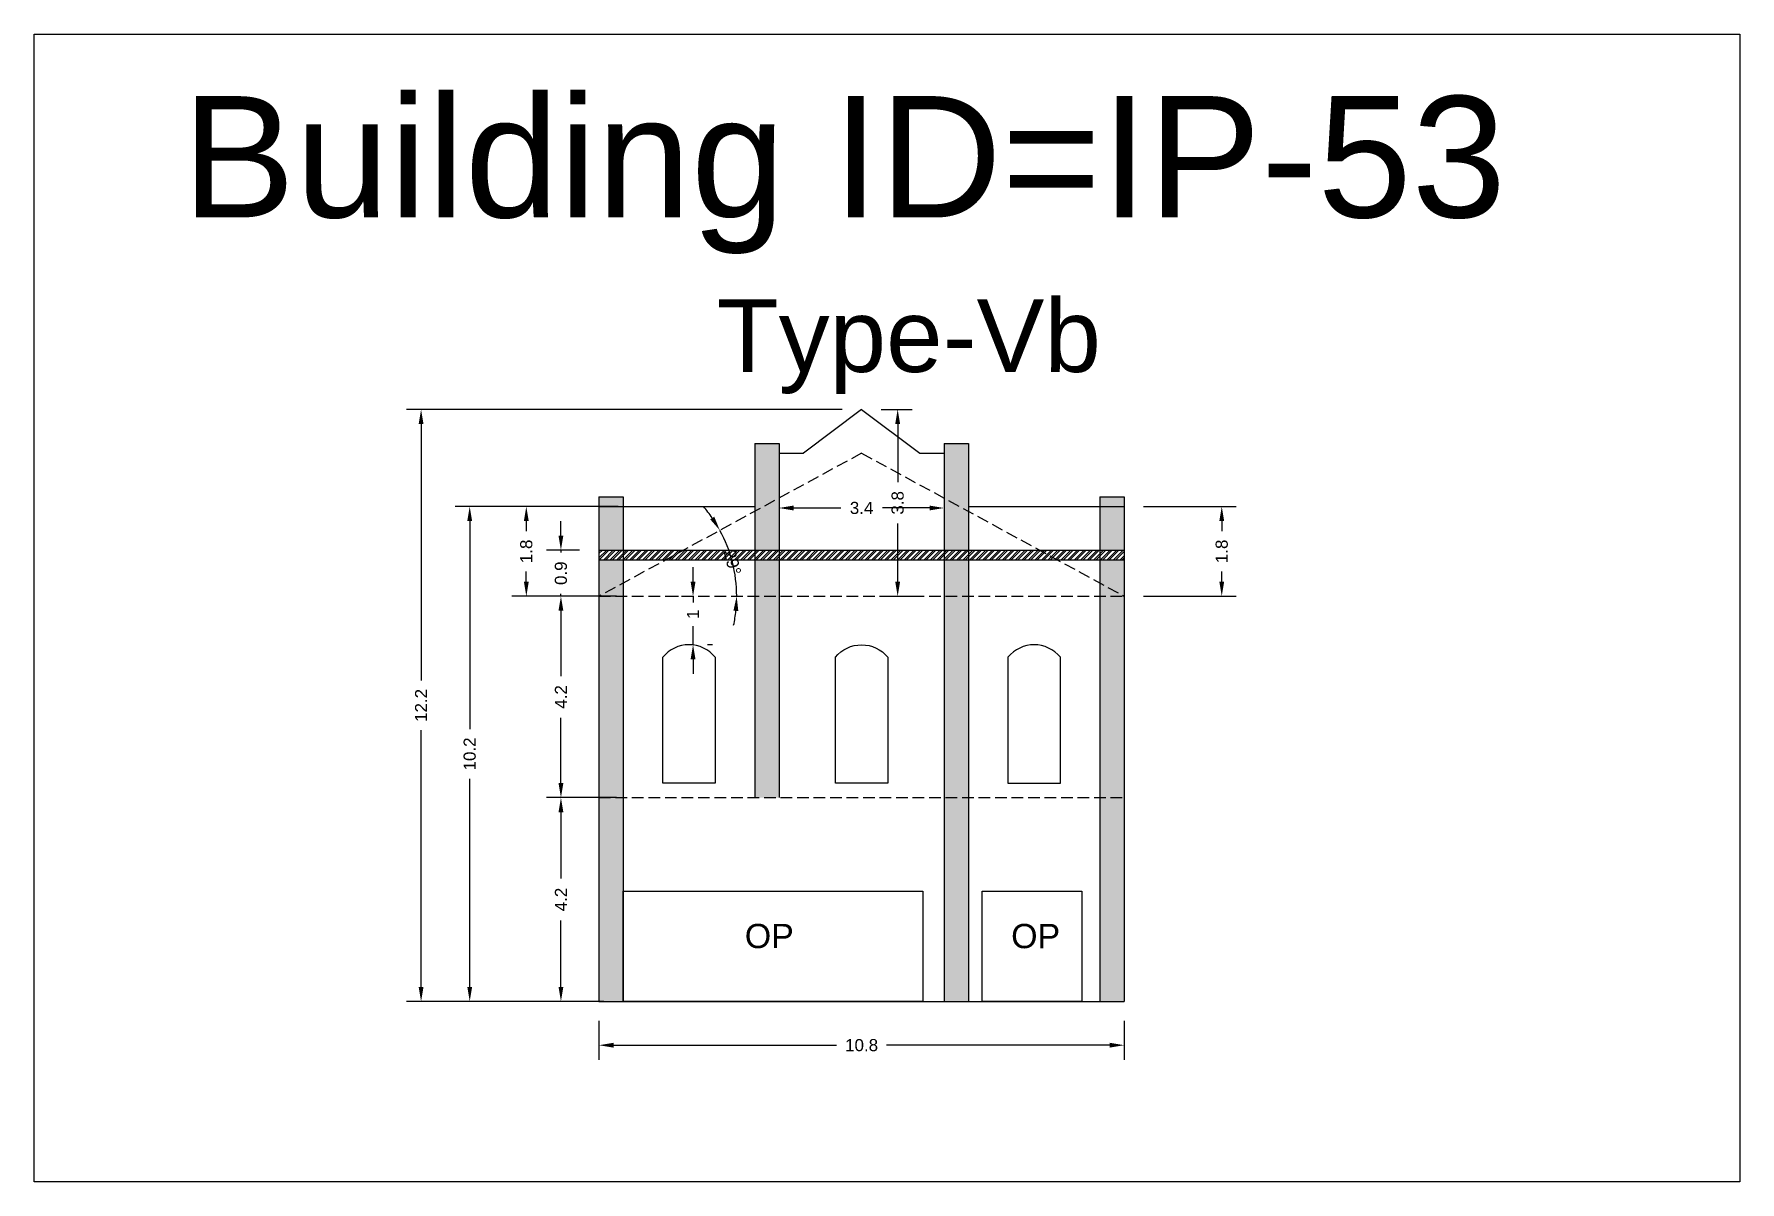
# Model space of a CAD drawing. Header units: metres. Extents: x 3416658 to 3417184, y -6712896 to -6712690.
# Drawn here: x 3416765.59 to 3416800.73, y -6712895.84 to -6712872.18 of the extents above; entities that cross this region are included whole.
import ezdxf

# ---------------------------------------------------------------- set-up
doc = ezdxf.new("R2010")
doc.units = ezdxf.units.M
doc.linetypes.add('ACAD_ISO02W100', pattern=[15, 12, -3])
doc.layers.add('Dotted', color=7, linetype='ACAD_ISO02W100', plot=False)
doc.styles.get("Standard").update_dxf_attribs({"font": 'arial.ttf'})
doc.dimstyles.new('ISO-25', dxfattribs={"dimtxt": 0.25, "dimasz": 0.3, "dimexe": 0.3, "dimexo": 0.4, "dimgap": 0.2, "dimtad": 0, "dimdec": 1, "dimdsep": 46, "dimtxsty": 'Standard', "dimcen": 2.5, "dimadec": 0, "dimazin": 0, "dimtfac": 1, "dimtdec": 1, "dimtmove": 0, "dimatfit": 3, "dimfxl": 1, "dimarcsym": 0})

# ---------------------------------------------------------------- blocks, each defined once
blk = doc.blocks.new('*D469')
at = {"color": 0, "lineweight": -2, "transparency": 16777216}
for p, q in [((3416788.444, -6712881.919), (3416790.353, -6712881.919)), ((3416790.053, -6712882.219), (3416790.053, -6712882.428)), ((3416790.053, -6712883.469), (3416790.053, -6712883.261)), ((3416788.444, -6712883.769), (3416790.353, -6712883.769))]:
    blk.add_line(p, q, dxfattribs=at)
at = {"color": 0, "transparency": 16777216}
for points in [[(3416790.003, -6712882.219), (3416790.103, -6712882.219), (3416790.053, -6712881.919)], [(3416790.003, -6712883.469), (3416790.103, -6712883.469), (3416790.053, -6712883.769)]]:
    blk.add_solid(points, dxfattribs=at)
at = {"layer": 'Defpoints', "color": 0, "transparency": 16777216}
for p in [(3416788.044, -6712881.919), (3416790.053, -6712881.919), (3416788.044, -6712883.769)]:
    blk.add_point(p, dxfattribs=at)
at = {"color": 0, "transparency": 16777216, "insert": (3416790.053, -6712882.844), "char_height": 0.25, "attachment_point": 5, "rotation": 90}
blk.add_mtext('1.8', dxfattribs=at)
blk = doc.blocks.new('*D470')
at = {"color": 0, "lineweight": -2, "transparency": 16777216}
for p, q in [((3416783.034, -6712879.919), (3416783.677, -6712879.919)), ((3416783.377, -6712880.219), (3416783.377, -6712881.417)), ((3416783.377, -6712883.469), (3416783.377, -6712882.272)), ((3416783.034, -6712883.769), (3416783.677, -6712883.769))]:
    blk.add_line(p, q, dxfattribs=at)
at = {"color": 0, "transparency": 16777216}
for points in [[(3416783.327, -6712880.219), (3416783.427, -6712880.219), (3416783.377, -6712879.919)], [(3416783.327, -6712883.469), (3416783.427, -6712883.469), (3416783.377, -6712883.769)]]:
    blk.add_solid(points, dxfattribs=at)
at = {"layer": 'Defpoints', "color": 0, "transparency": 16777216}
for p in [(3416782.634, -6712879.919), (3416782.634, -6712883.769), (3416783.377, -6712883.769)]:
    blk.add_point(p, dxfattribs=at)
at = {"color": 0, "transparency": 16777216, "insert": (3416783.377, -6712881.844), "char_height": 0.25, "attachment_point": 5, "rotation": 90}
blk.add_mtext('3.8', dxfattribs=at)
blk = doc.blocks.new('*D471')
at = {"color": 0, "lineweight": -2, "transparency": 16777216}
for p, q in [((3416780.934, -6712881.55), (3416780.934, -6712881.65)), ((3416784.334, -6712881.55), (3416784.334, -6712881.65)), ((3416781.234, -6712881.95), (3416782.207, -6712881.95)), ((3416784.034, -6712881.95), (3416783.061, -6712881.95))]:
    blk.add_line(p, q, dxfattribs=at)
at = {"color": 0, "transparency": 16777216}
for points in [[(3416781.234, -6712881.9), (3416781.234, -6712882), (3416780.934, -6712881.95)], [(3416784.034, -6712881.9), (3416784.034, -6712882), (3416784.334, -6712881.95)]]:
    blk.add_solid(points, dxfattribs=at)
at = {"layer": 'Defpoints', "color": 0, "transparency": 16777216}
for p in [(3416780.934, -6712881.95), (3416784.334, -6712881.95), (3416784.334, -6712881.95)]:
    blk.add_point(p, dxfattribs=at)
at = {"color": 0, "transparency": 16777216, "insert": (3416782.634, -6712881.95), "char_height": 0.25, "attachment_point": 5}
blk.add_mtext('3.4', dxfattribs=at)
blk = doc.blocks.new('*D472')
at = {"color": 0, "lineweight": -2, "transparency": 16777216}
for p, q in [((3416779.162, -6712883.469), (3416779.162, -6712883.169)), ((3416778.762, -6712883.769), (3416778.862, -6712883.769)), ((3416779.162, -6712883.769), (3416779.162, -6712883.896)), ((3416779.162, -6712884.769), (3416779.162, -6712884.388)), ((3416779.562, -6712884.769), (3416779.462, -6712884.769)), ((3416779.162, -6712885.069), (3416779.162, -6712885.369))]:
    blk.add_line(p, q, dxfattribs=at)
at = {"color": 0, "transparency": 16777216}
for points in [[(3416779.112, -6712883.469), (3416779.212, -6712883.469), (3416779.162, -6712883.769)], [(3416779.112, -6712885.069), (3416779.212, -6712885.069), (3416779.162, -6712884.769)]]:
    blk.add_solid(points, dxfattribs=at)
at = {"layer": 'Defpoints', "color": 0, "transparency": 16777216}
for p in [(3416779.162, -6712883.769), (3416779.162, -6712883.769), (3416779.162, -6712884.769)]:
    blk.add_point(p, dxfattribs=at)
at = {"color": 0, "transparency": 16777216, "insert": (3416779.162, -6712884.142), "char_height": 0.25, "attachment_point": 5, "rotation": 90}
blk.add_mtext('1', dxfattribs=at)
blk = doc.blocks.new('*D473')
at = {"color": 0, "lineweight": -2, "transparency": 16777216}
for p, q in [((3416777.588, -6712883.769), (3416776.14, -6712883.769)), ((3416776.44, -6712884.069), (3416776.44, -6712885.413)), ((3416776.44, -6712887.619), (3416776.44, -6712886.276)), ((3416777.588, -6712887.919), (3416776.14, -6712887.919))]:
    blk.add_line(p, q, dxfattribs=at)
at = {"color": 0, "transparency": 16777216}
for points in [[(3416776.39, -6712884.069), (3416776.49, -6712884.069), (3416776.44, -6712883.769)], [(3416776.39, -6712887.619), (3416776.49, -6712887.619), (3416776.44, -6712887.919)]]:
    blk.add_solid(points, dxfattribs=at)
at = {"layer": 'Defpoints', "color": 0, "transparency": 16777216}
for p in [(3416776.44, -6712883.769), (3416777.988, -6712883.769), (3416777.988, -6712887.919)]:
    blk.add_point(p, dxfattribs=at)
at = {"color": 0, "transparency": 16777216, "insert": (3416776.44, -6712885.844), "char_height": 0.25, "attachment_point": 5, "rotation": 90}
blk.add_mtext('4.2', dxfattribs=at)
blk = doc.blocks.new('*D474')
at = {"color": 0, "lineweight": -2, "transparency": 16777216}
for p, q in [((3416776.824, -6712887.919), (3416776.14, -6712887.919)), ((3416776.44, -6712888.219), (3416776.44, -6712889.588)), ((3416776.44, -6712891.819), (3416776.44, -6712890.451)), ((3416776.824, -6712892.119), (3416776.14, -6712892.119))]:
    blk.add_line(p, q, dxfattribs=at)
at = {"color": 0, "transparency": 16777216}
for points in [[(3416776.39, -6712888.219), (3416776.49, -6712888.219), (3416776.44, -6712887.919)], [(3416776.39, -6712891.819), (3416776.49, -6712891.819), (3416776.44, -6712892.119)]]:
    blk.add_solid(points, dxfattribs=at)
at = {"layer": 'Defpoints', "color": 0, "transparency": 16777216}
for p in [(3416776.44, -6712887.919), (3416777.224, -6712887.919), (3416777.224, -6712892.119)]:
    blk.add_point(p, dxfattribs=at)
at = {"color": 0, "transparency": 16777216, "insert": (3416776.44, -6712890.019), "char_height": 0.25, "attachment_point": 5, "rotation": 90}
blk.add_mtext('4.2', dxfattribs=at)
blk = doc.blocks.new('*D475')
at = {"color": 0, "lineweight": -2, "transparency": 16777216}
for p, q in [((3416776.44, -6712882.519), (3416776.44, -6712882.219)), ((3416776.824, -6712882.819), (3416776.14, -6712882.819)), ((3416776.44, -6712882.819), (3416776.44, -6712882.867)), ((3416776.824, -6712883.769), (3416776.14, -6712883.769)), ((3416776.44, -6712883.769), (3416776.44, -6712883.722)), ((3416776.44, -6712884.069), (3416776.44, -6712884.369))]:
    blk.add_line(p, q, dxfattribs=at)
at = {"color": 0, "transparency": 16777216}
for points in [[(3416776.39, -6712882.519), (3416776.49, -6712882.519), (3416776.44, -6712882.819)], [(3416776.39, -6712884.069), (3416776.49, -6712884.069), (3416776.44, -6712883.769)]]:
    blk.add_solid(points, dxfattribs=at)
at = {"layer": 'Defpoints', "color": 0, "transparency": 16777216}
for p in [(3416776.44, -6712882.819), (3416777.224, -6712882.819), (3416777.224, -6712883.769)]:
    blk.add_point(p, dxfattribs=at)
at = {"color": 0, "transparency": 16777216, "insert": (3416776.44, -6712883.294), "char_height": 0.25, "attachment_point": 5, "rotation": 90}
blk.add_mtext('0.9', dxfattribs=at)
blk = doc.blocks.new('*D476')
at = {"color": 0, "lineweight": -2, "transparency": 16777216}
for p, q in [((3416777.622, -6712881.919), (3416775.427, -6712881.919)), ((3416775.727, -6712882.219), (3416775.727, -6712882.428)), ((3416775.727, -6712883.469), (3416775.727, -6712883.261)), ((3416776.824, -6712883.769), (3416775.427, -6712883.769))]:
    blk.add_line(p, q, dxfattribs=at)
at = {"color": 0, "transparency": 16777216}
for points in [[(3416775.677, -6712882.219), (3416775.777, -6712882.219), (3416775.727, -6712881.919)], [(3416775.677, -6712883.469), (3416775.777, -6712883.469), (3416775.727, -6712883.769)]]:
    blk.add_solid(points, dxfattribs=at)
at = {"layer": 'Defpoints', "color": 0, "transparency": 16777216}
for p in [(3416775.727, -6712881.919), (3416778.022, -6712881.919), (3416777.224, -6712883.769)]:
    blk.add_point(p, dxfattribs=at)
at = {"color": 0, "transparency": 16777216, "insert": (3416775.727, -6712882.844), "char_height": 0.25, "attachment_point": 5, "rotation": 90}
blk.add_mtext('1.8', dxfattribs=at)
blk = doc.blocks.new('*D477')
at = {"color": 0, "lineweight": -2, "transparency": 16777216}
for p, q in [((3416776.824, -6712881.919), (3416774.261, -6712881.919)), ((3416774.561, -6712882.219), (3416774.561, -6712886.508)), ((3416774.561, -6712891.819), (3416774.561, -6712887.531)), ((3416776.824, -6712892.119), (3416774.261, -6712892.119))]:
    blk.add_line(p, q, dxfattribs=at)
at = {"color": 0, "transparency": 16777216}
for points in [[(3416774.511, -6712882.219), (3416774.611, -6712882.219), (3416774.561, -6712881.919)], [(3416774.511, -6712891.819), (3416774.611, -6712891.819), (3416774.561, -6712892.119)]]:
    blk.add_solid(points, dxfattribs=at)
at = {"layer": 'Defpoints', "color": 0, "transparency": 16777216}
for p in [(3416774.561, -6712881.919), (3416777.224, -6712881.919), (3416777.224, -6712892.119)]:
    blk.add_point(p, dxfattribs=at)
at = {"color": 0, "transparency": 16777216, "insert": (3416774.561, -6712887.019), "char_height": 0.25, "attachment_point": 5, "rotation": 90}
blk.add_mtext('10.2', dxfattribs=at)
blk = doc.blocks.new('*D478')
at = {"color": 0, "lineweight": -2, "transparency": 16777216}
for p, q in [((3416782.234, -6712879.919), (3416773.259, -6712879.919)), ((3416773.559, -6712880.219), (3416773.559, -6712885.508)), ((3416773.559, -6712891.819), (3416773.559, -6712886.531)), ((3416777.324, -6712892.119), (3416773.259, -6712892.119))]:
    blk.add_line(p, q, dxfattribs=at)
at = {"color": 0, "transparency": 16777216}
for points in [[(3416773.509, -6712880.219), (3416773.609, -6712880.219), (3416773.559, -6712879.919)], [(3416773.509, -6712891.819), (3416773.609, -6712891.819), (3416773.559, -6712892.119)]]:
    blk.add_solid(points, dxfattribs=at)
at = {"layer": 'Defpoints', "color": 0, "transparency": 16777216}
for p in [(3416773.559, -6712879.919), (3416782.634, -6712879.919), (3416777.724, -6712892.119)]:
    blk.add_point(p, dxfattribs=at)
at = {"color": 0, "transparency": 16777216, "insert": (3416773.559, -6712886.019), "char_height": 0.25, "attachment_point": 5, "rotation": 90}
blk.add_mtext('12.2', dxfattribs=at)
blk = doc.blocks.new('*D479')
at = {"color": 0, "lineweight": -2, "transparency": 16777216}
for start, end in [(34.6654, 40.7277), (0, 28.603), (347.8754, 353.9377)]:
    blk.add_arc((3416777.224, -6712883.769), 2.837, start, end, dxfattribs=at)
at = {"color": 0, "transparency": 16777216}
for points in [[(3416779.599, -6712882.13), (3416779.514, -6712882.182), (3416779.714, -6712882.411)], [(3416779.994, -6712884.066), (3416780.094, -6712884.072), (3416780.06, -6712883.769)]]:
    blk.add_solid(points, dxfattribs=at)
at = {"layer": 'Defpoints', "color": 0, "transparency": 16777216}
for p in [(3416782.634, -6712880.819), (3416780.021, -6712883.3), (3416777.224, -6712883.769), (3416777.224, -6712883.769), (3416788.044, -6712883.769)]:
    blk.add_point(p, dxfattribs=at)
at = {"color": 0, "transparency": 16777216, "insert": (3416779.972, -6712883.069), "char_height": 0.25, "attachment_point": 5, "rotation": 284.3015}
blk.add_mtext('29°', dxfattribs=at)
blk = doc.blocks.new('*D480')
at = {"color": 0, "lineweight": -2, "transparency": 16777216}
for p, q in [((3416777.224, -6712892.519), (3416777.224, -6712893.322)), ((3416788.044, -6712892.519), (3416788.044, -6712893.322)), ((3416777.524, -6712893.022), (3416782.12, -6712893.022)), ((3416787.744, -6712893.022), (3416783.147, -6712893.022))]:
    blk.add_line(p, q, dxfattribs=at)
at = {"color": 0, "transparency": 16777216}
for points in [[(3416777.524, -6712892.972), (3416777.524, -6712893.072), (3416777.224, -6712893.022)], [(3416787.744, -6712892.972), (3416787.744, -6712893.072), (3416788.044, -6712893.022)]]:
    blk.add_solid(points, dxfattribs=at)
at = {"layer": 'Defpoints', "color": 0, "transparency": 16777216}
for p in [(3416777.224, -6712892.119), (3416788.044, -6712892.119), (3416788.044, -6712893.022)]:
    blk.add_point(p, dxfattribs=at)
at = {"color": 0, "transparency": 16777216, "insert": (3416782.634, -6712893.022), "char_height": 0.25, "attachment_point": 5}
blk.add_mtext('10.8', dxfattribs=at)

msp = doc.modelspace()

# ---------------------------------------------------------------- hatches: boundary and pattern name
h = msp.add_hatch(color=256)
h.dxf.hatch_style = 1
h.paths.add_polyline_path([(3416777.724, -6712887.919), (3416777.224, -6712887.919), (3416777.224, -6712892.119), (3416777.724, -6712892.119), (3416777.724, -6712889.845)])
h.paths.add_polyline_path([(3416777.724, -6712883.769), (3416777.224, -6712883.769), (3416777.224, -6712887.919), (3416777.724, -6712887.919)])
h.paths.add_polyline_path([(3416777.724, -6712883.019), (3416777.224, -6712883.019), (3416777.224, -6712883.769), (3416777.724, -6712883.497)])
h.paths.add_polyline_path([(3416777.724, -6712883.497), (3416777.224, -6712883.769), (3416777.724, -6712883.769)], flags=17)
h.paths.add_polyline_path([(3416777.724, -6712881.919), (3416777.224, -6712881.919), (3416777.224, -6712882.819), (3416777.724, -6712882.819)])
h.paths.add_polyline_path([(3416777.724, -6712881.719), (3416777.224, -6712881.719), (3416777.224, -6712881.919), (3416777.724, -6712881.919)])
h.paths.add_polyline_path([(3416780.934, -6712880.619), (3416780.434, -6712880.619), (3416780.434, -6712882.019), (3416780.934, -6712881.746)])
h.paths.add_polyline_path([(3416780.934, -6712881.746), (3416780.434, -6712882.019), (3416780.434, -6712882.819), (3416780.934, -6712882.819)])
h.paths.add_polyline_path([(3416780.934, -6712883.019), (3416780.434, -6712883.019), (3416780.434, -6712883.769), (3416780.934, -6712883.769)])
h.paths.add_polyline_path([(3416780.934, -6712883.769), (3416780.434, -6712883.769), (3416780.434, -6712887.919), (3416780.934, -6712887.919)])
h.paths.add_polyline_path([(3416784.834, -6712883.019), (3416784.334, -6712883.019), (3416784.334, -6712883.769), (3416784.834, -6712883.769)])
h.paths.add_polyline_path([(3416784.834, -6712883.769), (3416784.334, -6712883.769), (3416784.334, -6712887.919), (3416784.834, -6712887.919)])
h.paths.add_polyline_path([(3416784.834, -6712882.019), (3416784.334, -6712881.746), (3416784.334, -6712882.819), (3416784.834, -6712882.819)])
h.paths.add_polyline_path([(3416784.834, -6712880.619), (3416784.334, -6712880.619), (3416784.334, -6712881.746), (3416784.834, -6712882.019)])
h.paths.add_polyline_path([(3416788.044, -6712881.919), (3416787.544, -6712881.919), (3416787.544, -6712882.819), (3416788.044, -6712882.819)])
h.paths.add_polyline_path([(3416788.044, -6712881.719), (3416787.544, -6712881.719), (3416787.544, -6712881.919), (3416788.044, -6712881.919)])
h.paths.add_polyline_path([(3416788.044, -6712883.019), (3416787.544, -6712883.019), (3416787.544, -6712883.497), (3416788.044, -6712883.769)])
h.paths.add_polyline_path([(3416787.544, -6712883.497), (3416787.544, -6712883.769), (3416788.044, -6712883.769)], flags=17)
h.paths.add_polyline_path([(3416788.044, -6712883.769), (3416787.544, -6712883.769), (3416787.544, -6712887.919), (3416788.044, -6712887.919)])
h.paths.add_polyline_path([(3416788.044, -6712887.919), (3416787.544, -6712887.919), (3416787.544, -6712892.119), (3416788.044, -6712892.119)])
h = msp.add_hatch()
h.set_pattern_fill('ANSI32', color=256, scale=0.01)
h.set_pattern_definition([(45, (-9.10563, 26.99843), (-0.067351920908, 0.067351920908), []), (45, (-9.06073, 26.99843), (-0.067351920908, 0.067351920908), [])])
h.paths.add_polyline_path([(3416777.224, -6712882.819), (3416777.224, -6712883.019), (3416788.044, -6712883.019), (3416788.044, -6712882.819)])
h = msp.add_hatch(color=256)
h.dxf.hatch_style = 1
h.paths.add_polyline_path([(3416784.834, -6712887.919), (3416784.334, -6712887.919), (3416784.334, -6712892.119), (3416784.834, -6712892.119)])

# ---------------------------------------------------------------- linework, layer by layer
for points in [[(3416765.587, -6712872.183), (3416800.727, -6712872.183), (3416800.727, -6712895.839), (3416765.587, -6712895.839)], [(3416777.724, -6712889.845), (3416783.897, -6712889.845), (3416783.897, -6712892.119), (3416777.724, -6712892.119)], [(3416785.118, -6712889.845), (3416787.174, -6712889.845), (3416787.174, -6712892.119), (3416785.118, -6712892.119)]]:
    msp.add_lwpolyline(points, close=True)
for points in [[(3416782.634, -6712879.919), (3416781.434, -6712880.819)], [(3416782.634, -6712879.919), (3416783.834, -6712880.819)], [(3416780.434, -6712880.619), (3416780.934, -6712880.619)], [(3416780.434, -6712880.619), (3416780.434, -6712887.919)], [(3416780.934, -6712880.619), (3416780.934, -6712887.919)], [(3416784.334, -6712880.619), (3416784.334, -6712892.119)], [(3416784.334, -6712880.619), (3416784.834, -6712880.619)], [(3416784.834, -6712880.619), (3416784.834, -6712892.119)], [(3416780.934, -6712880.819), (3416781.434, -6712880.819)], [(3416783.834, -6712880.819), (3416784.334, -6712880.819)], [(3416777.224, -6712881.719), (3416777.224, -6712892.119)], [(3416777.224, -6712881.719), (3416777.724, -6712881.719)], [(3416777.724, -6712881.719), (3416777.724, -6712892.119)], [(3416787.544, -6712881.719), (3416787.544, -6712892.119)], [(3416787.544, -6712881.719), (3416788.044, -6712881.719)], [(3416788.044, -6712881.719), (3416788.044, -6712892.119)], [(3416777.224, -6712881.919), (3416780.434, -6712881.919)], [(3416784.834, -6712881.919), (3416788.044, -6712881.919)], [(3416777.224, -6712882.819), (3416788.044, -6712882.819)], [(3416777.224, -6712883.019), (3416788.044, -6712883.019)], [(3416779.618, -6712885.024), (3416779.618, -6712887.622), (3416778.539, -6712887.622), (3416778.539, -6712885.024)], [(3416785.649, -6712885.024), (3416785.649, -6712887.622), (3416786.728, -6712887.622), (3416786.728, -6712885.024)], [(3416777.224, -6712892.119), (3416788.044, -6712892.119)]]:
    msp.add_lwpolyline(points)
msp.add_lwpolyline([(3416783.173, -6712885.024), (3416783.173, -6712887.622), (3416782.094, -6712887.622), (3416782.094, -6712885.024, -0.471759), (3416783.173, -6712885.024)], format="xyb")
for centre in [(3416779.079, -6712885.468), (3416786.189, -6712885.468)]:
    msp.add_arc(centre, 0.699, 39.4879, 140.5121)
at = {"layer": 'Dotted', "ltscale": 0.02}
for points in [[(3416782.634, -6712880.819), (3416777.224, -6712883.769)], [(3416782.634, -6712880.819), (3416788.044, -6712883.769)], [(3416777.224, -6712883.769), (3416788.044, -6712883.769)], [(3416777.224, -6712887.919), (3416788.044, -6712887.919)]]:
    msp.add_lwpolyline(points, dxfattribs=at)

# ---------------------------------------------------------------- texts
for s, heights, insert, char_height, attachment_point in [('Building ID=IP-53', [0.517], (3416768.636, -6712873.461), 2.5, 1), ('Type-Vb  ', [0.517], (3416779.646, -6712877.647), 1.5, 1), ('OP', [0], (3416781.237, -6712890.521), 0.5, 3), ('OP', [0], (3416786.724, -6712890.522), 0.5, 3)]:
    msp.add_mtext_dynamic_manual_height_columns(s, width=67.86454, gutter_width=12.5, heights=heights, dxfattribs=dict(insert=insert, char_height=char_height, attachment_point=attachment_point))

# ---------------------------------------------------------------- dimensions: what is measured, and where the dimension line sits
for base, p1, p2, picture, middle in [((3416773.559, -6712879.919), (3416777.724, -6712892.119), (3416782.634, -6712879.919), '*D478', (3416773.559, -6712886.019)), ((3416783.37724032, -6712883.769492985), (3416782.633612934, -6712879.919492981), (3416782.633612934, -6712883.769492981), '*D470', (3416783.377240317, -6712881.844492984)), ((3416774.561, -6712881.919), (3416777.224, -6712892.119), (3416777.224, -6712881.919), '*D477', (3416774.561, -6712887.019)), ((3416775.72702177, -6712881.919492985), (3416777.223612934, -6712883.769492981), (3416778.021831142, -6712881.919492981), '*D476', (3416775.727021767, -6712882.844492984)), ((3416790.05341, -6712881.91949299), (3416788.04361293, -6712883.76949298), (3416788.04361293, -6712881.91949299), '*D469', (3416790.05341, -6712882.84449299)), ((3416776.440226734, -6712882.819492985), (3416777.223612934, -6712883.769492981), (3416777.223612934, -6712882.819492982), '*D475', (3416776.440226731, -6712883.294492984)), ((3416776.44022673, -6712883.769492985), (3416777.988323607, -6712887.919492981), (3416777.988323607, -6712883.769492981), '*D473', (3416776.440226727, -6712885.844492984)), ((3416776.44, -6712887.919), (3416777.224, -6712892.119), (3416777.224, -6712887.919), '*D474', (3416776.44, -6712890.019))]:
    dim = msp.add_linear_dim(base=base, p1=p1, p2=p2, angle=90, dimstyle='ISO-25')
    dim.commit()
    dim.dimension.update_dxf_attribs({"geometry": picture, "text_midpoint": middle})
dim = msp.add_angular_dim_2l(base=(3416780.021, -6712883.3), line1=((3416782.634, -6712880.819), (3416777.224, -6712883.769)), line2=((3416777.224, -6712883.769), (3416788.044, -6712883.769)), dimstyle='ISO-25')
dim.commit()
dim.dimension.update_dxf_attribs({"geometry": '*D479', "text_midpoint": (3416779.972, -6712883.069)})
for base, p1, p2, picture, middle in [((3416784.334, -6712881.95), (3416780.934, -6712881.95), (3416784.334, -6712881.95), '*D471', (3416782.634, -6712881.95)), ((3416788.044, -6712893.022), (3416777.224, -6712892.119), (3416788.044, -6712892.119), '*D480', (3416782.634, -6712893.022))]:
    dim = msp.add_linear_dim(base=base, p1=p1, p2=p2, dimstyle='ISO-25')
    dim.commit()
    dim.dimension.update_dxf_attribs({"geometry": picture, "text_midpoint": middle})
dim = msp.add_linear_dim(base=(3416779.162, -6712883.769), p1=(3416779.162, -6712884.769), p2=(3416779.162, -6712883.769), angle=90, dimstyle='ISO-25')
dim.commit()
dim.dimension.update_dxf_attribs({"geometry": '*D472', "text_midpoint": (3416779.162, -6712884.142), "dimtype": 160})

doc.saveas('drawing.dxf')
